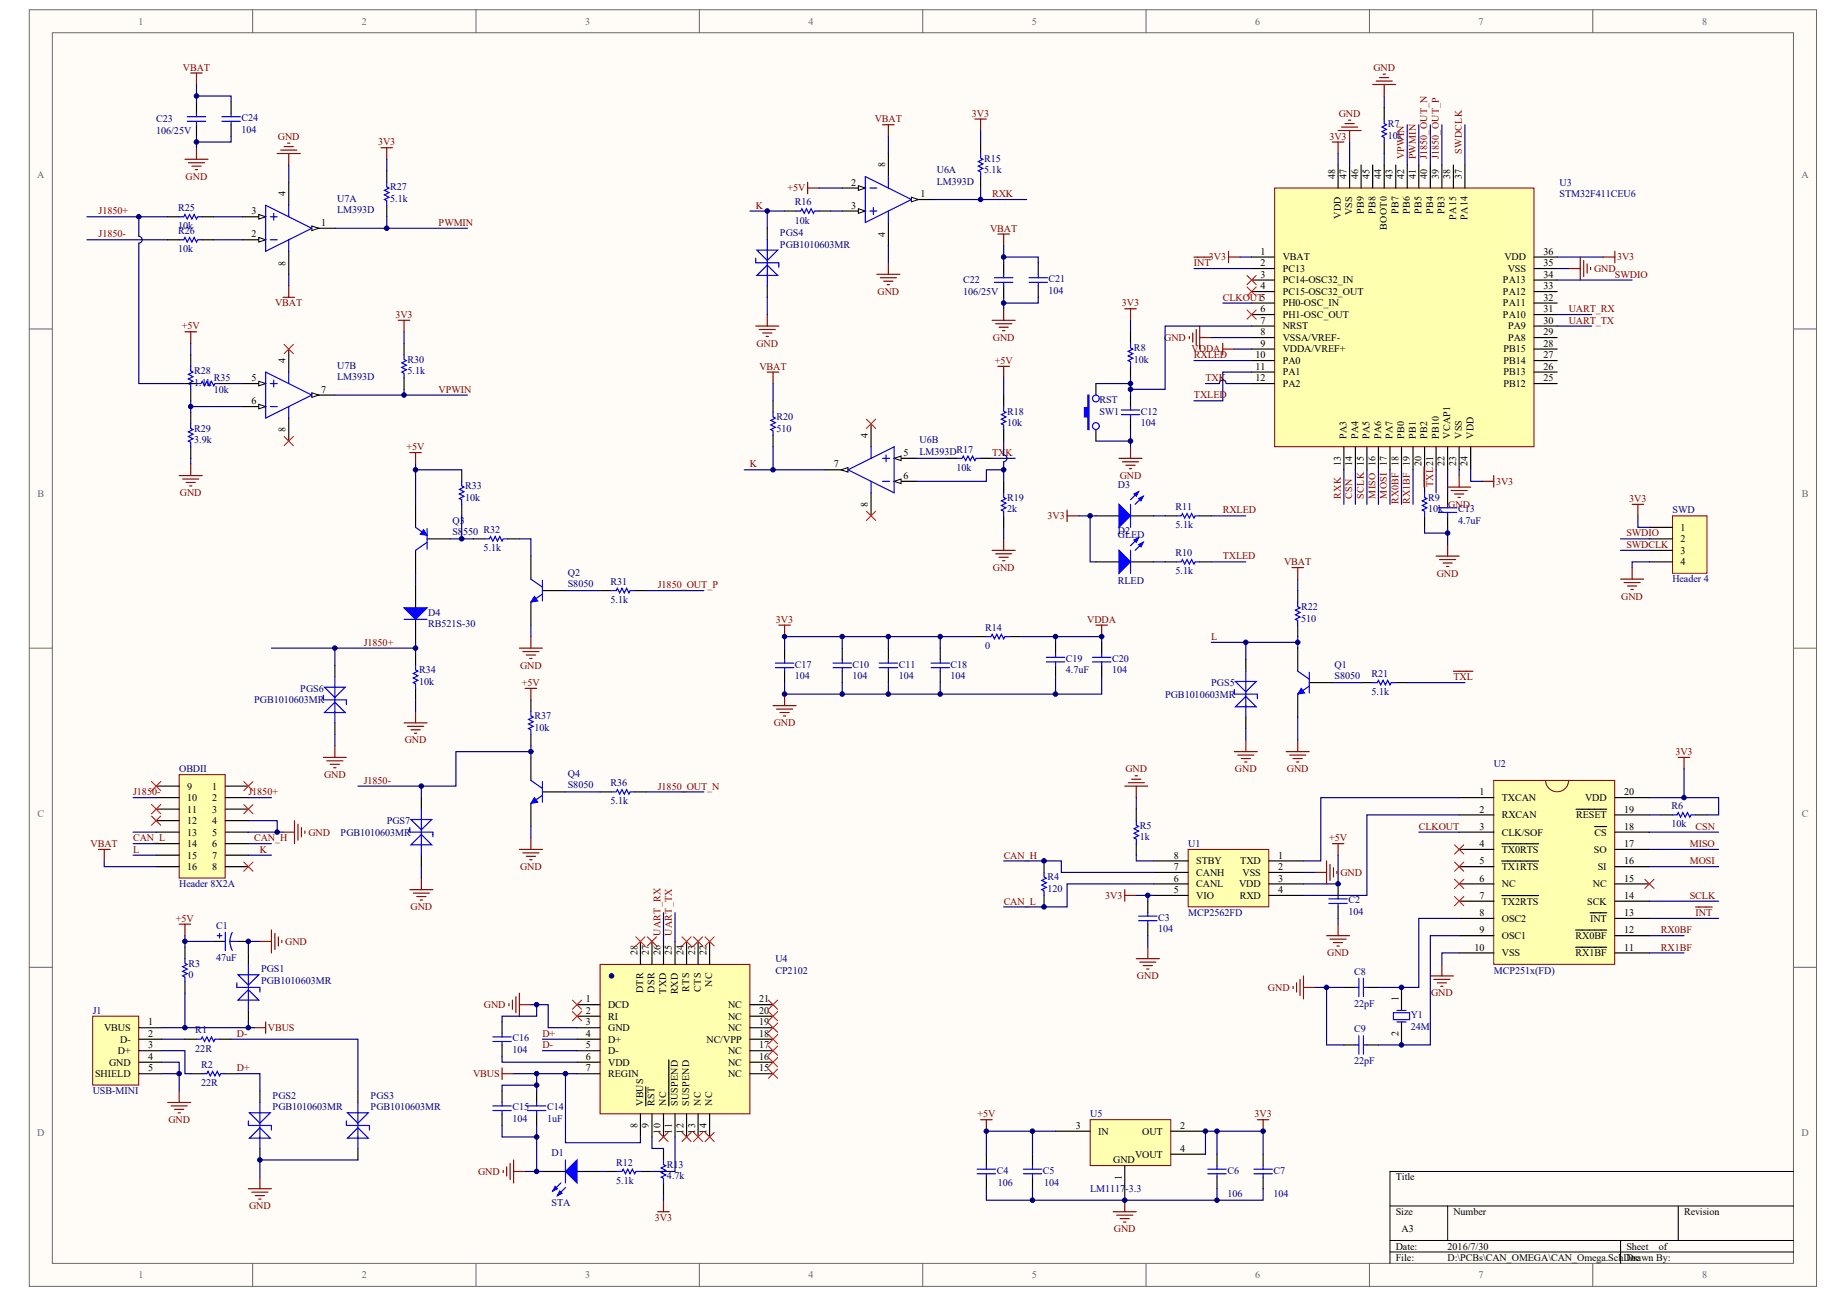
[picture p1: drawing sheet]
<svg xmlns="http://www.w3.org/2000/svg" width="287mm" height="202mm" viewBox="0 0 287 202" stroke-linecap="round" stroke-linejoin="round" font-family="sans-serif">
<defs><g id="words">
<g font-size="1.6" fill="#696969">
<text x="21.5" y="3.8">1</text>
<text x="56.2" y="3.8">2</text>
<text x="90.8" y="3.8">3</text>
<text x="125.5" y="3.8">4</text>
<text x="160.2" y="3.8">5</text>
<text x="194.8" y="3.8">6</text>
<text x="229.5" y="3.8">7</text>
<text x="264.2" y="3.8">8</text>
<text x="5.8" y="27.7">A</text>
<text x="279.6" y="27.7">A</text>
<text x="5.8" y="77.2">B</text>
<text x="279.6" y="77.2">B</text>
<text x="5.8" y="126.7">C</text>
<text x="279.6" y="126.7">C</text>
<text x="5.8" y="176.2">D</text>
<text x="279.6" y="176.2">D</text>
<text x="21.5" y="198.3">1</text>
<text x="56.2" y="198.3">2</text>
<text x="90.8" y="198.3">3</text>
<text x="125.5" y="198.3">4</text>
<text x="160.2" y="198.3">5</text>
<text x="194.8" y="198.3">6</text>
<text x="229.5" y="198.3">7</text>
<text x="264.2" y="198.3">8</text>
</g>
<g font-size="1.6" fill="#800000">
<text x="28.4" y="11">VBAT</text>
<text x="213.1" y="11">GND</text>
<text x="43.1" y="21.7">GND</text>
<text x="58.7" y="22.6">3V3</text>
<text x="135.8" y="19">VBAT</text>
<text x="150.8" y="18.1">3V3</text>
<text x="206.3" y="21.7">3V3</text>
<text x="207.8" y="18.1">GND</text>
<text x="226.9" y="23.8" transform="rotate(-90 226.9 23.8)">SWDCLK</text>
<text x="28.8" y="27.9">GND</text>
<text x="122.2" y="29.7">+5V</text>
<text x="217.9" y="24.7" transform="rotate(-90 217.9 24.7)">VPWIN</text>
<text x="219.7" y="24.7" transform="rotate(-90 219.7 24.7)">PWMIN</text>
<text x="221.5" y="24.7" transform="rotate(-90 221.5 24.7)">J1850_OUT_N</text>
<text x="223.3" y="24.7" transform="rotate(-90 223.3 24.7)">J1850_OUT_P</text>
<text x="15.3" y="33.3">J1850+</text>
<text x="68.1" y="35">PWMIN</text>
<text x="117.3" y="32.4">K</text>
<text x="153.7" y="35.9">VBAT</text>
<text x="154" y="30.6">RXK</text>
<text x="15.3" y="36.8">J1850-</text>
<text x="185.3" y="41.3">INT</text>
<text x="187.6" y="40.4">3V3</text>
<text x="251" y="40.4">3V3</text>
<text x="42.7" y="47.5">VBAT</text>
<text x="136.2" y="45.7">GND</text>
<text x="174.1" y="47.5">3V3</text>
<text x="189.8" y="46.6">CLKOUT5</text>
<text x="247.4" y="42.2">GND</text>
<text x="250.6" y="43.1">SWDIO</text>
<text x="28.2" y="51.1">+5V</text>
<text x="61.4" y="49.3">3V3</text>
<text x="117.4" y="53.8">GND</text>
<text x="154.1" y="52.9">GND</text>
<text x="180.7" y="52.9">GND</text>
<text x="243.5" y="48.4">UART_RX</text>
<text x="243.5" y="50.2">UART_TX</text>
<text x="117.9" y="57.4">VBAT</text>
<text x="154.4" y="56.5">+5V</text>
<text x="184.9" y="54.7">VDDA</text>
<text x="185.3" y="55.6">RXLED</text>
<text x="187.1" y="59.1">TXK</text>
<text x="68.1" y="60.9">VPWIN</text>
<text x="185.3" y="61.8">TXLED</text>
<text x="63.1" y="69.8">+5V</text>
<text x="154" y="70.7">TXK</text>
<text x="27.9" y="77">GND</text>
<text x="116.4" y="72.5">K</text>
<text x="173.8" y="74.3">GND</text>
<text x="208.1" y="77.3" transform="rotate(-90 208.1 77.3)">RXK</text>
<text x="209.9" y="77.3" transform="rotate(-90 209.9 77.3)">CSN</text>
<text x="211.7" y="77.3" transform="rotate(-90 211.7 77.3)">SCLK 15</text>
<text x="213.5" y="77.3" transform="rotate(-90 213.5 77.3)">MISO 16</text>
<text x="215.2" y="77.3" transform="rotate(-90 215.2 77.3)">MOSI 17</text>
<text x="222.4" y="75.6" transform="rotate(-90 222.4 75.6)">TXL21</text>
<text x="232.2" y="75.2">3V3</text>
<text x="252.9" y="77.9">3V3</text>
<text x="162.6" y="80.6">3V3</text>
<text x="189.8" y="79.7">RXLED</text>
<text x="217" y="78.2" transform="rotate(-90 217 78.2)">RX0BF 18</text>
<text x="218.8" y="78.2" transform="rotate(-90 218.8 78.2)">RX1BF 19</text>
<text x="224.8" y="78.7">GND</text>
<text x="252.4" y="83.2">SWDIO</text>
<text x="154.1" y="88.6">GND</text>
<text x="189.8" y="86.8">TXLED</text>
<text x="199.3" y="87.7">VBAT</text>
<text x="223" y="89.5">GND</text>
<text x="252.4" y="85">SWDCLK</text>
<text x="102.1" y="91.3">J1850_OUT_P</text>
<text x="251.6" y="93">GND</text>
<text x="56.4" y="100.2">J1850+</text>
<text x="120.4" y="96.6">3V3</text>
<text x="168.7" y="96.6">VDDA</text>
<text x="188" y="99.3">L</text>
<text x="80.7" y="103.7">GND</text>
<text x="81" y="106.4">+5V</text>
<text x="225.6" y="105.5">TXL</text>
<text x="120.1" y="112.7">GND</text>
<text x="62.8" y="115.3">GND</text>
<text x="174.7" y="119.8">GND</text>
<text x="191.7" y="119.8">GND</text>
<text x="199.7" y="119.8">GND</text>
<text x="260" y="117.1">3V3</text>
<text x="20.7" y="123.4">J1850-</text>
<text x="38.5" y="123.4">J1850+</text>
<text x="50.3" y="120.7">GND</text>
<text x="56.4" y="121.6">J1850-</text>
<text x="102.1" y="122.5">J1850_OUT_N</text>
<text x="14.1" y="131.4">VBAT</text>
<text x="20.7" y="130.5">CAN_L</text>
<text x="39.4" y="130.5">CAN_H</text>
<text x="47.9" y="129.6">GND</text>
<text x="206.3" y="130.5">+5V</text>
<text x="220.2" y="128.7">CLKOUT</text>
<text x="262.3" y="131.4">MISO</text>
<text x="263.1" y="128.7">CSN</text>
<text x="20.7" y="132.3">L</text>
<text x="40.3" y="132.3">K</text>
<text x="80.7" y="135">GND</text>
<text x="155.8" y="133.2">CAN_H</text>
<text x="208" y="135.9">GND</text>
<text x="262.3" y="134.1">MOSI</text>
<text x="27.3" y="143">+5V</text>
<text x="63.7" y="141.2">GND</text>
<text x="155.8" y="140.3">CAN_L</text>
<text x="171.5" y="139.4">3V3</text>
<text x="262.3" y="139.4">SCLK</text>
<text x="263.1" y="142.1">INT</text>
<text x="44.3" y="146.6">GND</text>
<text x="102.5" y="145.2" transform="rotate(-90 102.5 145.2)">UART_RX</text>
<text x="104.3" y="145.2" transform="rotate(-90 104.3 145.2)">UART_TX</text>
<text x="206" y="148.3">GND</text>
<text x="257.8" y="144.8">RX0BF</text>
<text x="257.8" y="147.5">RX1BF</text>
<text x="176.5" y="151.9">GND</text>
<text x="196.8" y="153.7">GND</text>
<text x="222.1" y="154.6">GND</text>
<text x="36.8" y="160.8">D-</text>
<text x="41.6" y="160">VBUS</text>
<text x="75.1" y="156.4">GND</text>
<text x="84.2" y="160.8">D+</text>
<text x="36.8" y="166.2">D+</text>
<text x="73.4" y="167.1">VBUS</text>
<text x="84.2" y="162.6">D-</text>
<text x="151.7" y="173.3">+5V</text>
<text x="194.7" y="173.3">3V3</text>
<text x="26.1" y="174.2">GND</text>
<text x="74.2" y="182.3">GND</text>
<text x="38.7" y="187.6">GND</text>
<text x="101.6" y="189.4">3V3</text>
<text x="172.9" y="191.2">GND</text>
</g>
<g font-size="1.6" fill="#000080">
<text x="24.2" y="20.8">106/25V</text>
<text x="24.2" y="19">C23</text>
<text x="37.5" y="20.6">104</text>
<text x="37.5" y="18.8">C24</text>
<text x="215.4" y="21.5">10k</text>
<text x="215.4" y="19.7">R7</text>
<text x="60.6" y="29.5">R27</text>
<text x="145.4" y="26.8">U6A</text>
<text x="145.4" y="28.6">LM393D</text>
<text x="152.7" y="26.8">5.1k</text>
<text x="152.7" y="25.1">R15</text>
<text x="242" y="28.8">U3</text>
<text x="27.6" y="35.6">10k</text>
<text x="27.6" y="32.7">R25</text>
<text x="52.3" y="31.3">U7A</text>
<text x="52.3" y="33.1">LM393D</text>
<text x="60.6" y="31.3">5.1k</text>
<text x="123.4" y="34.7">10k</text>
<text x="123.4" y="31.8">R16</text>
<text x="242" y="30.6">STM32F411CEU6</text>
<text x="27.6" y="39.2">10k</text>
<text x="27.6" y="36.3">R26</text>
<text x="121.1" y="36.7">PGS4</text>
<text x="121.1" y="38.4">PGB1010603MR</text>
<text x="149.5" y="45.8">106/25V</text>
<text x="149.5" y="44">C22</text>
<text x="162.7" y="45.6">104</text>
<text x="162.7" y="43.8">C21</text>
<text x="30.1" y="59.9">1.1k</text>
<text x="30.1" y="58.1">R28</text>
<text x="33.2" y="59.1">R35</text>
<text x="52.3" y="57.2">U7B</text>
<text x="52.3" y="59">LM393D</text>
<text x="63.2" y="58.1">5.1k</text>
<text x="63.2" y="56.3">R30</text>
<text x="176" y="56.3">10k</text>
<text x="176" y="54.5">R8</text>
<text x="33.2" y="60.9">10k</text>
<text x="120.5" y="65.2">R20</text>
<text x="156.3" y="64.3">R18</text>
<text x="170.6" y="62.5">RST</text>
<text x="170.6" y="64.3">SW1</text>
<text x="177.1" y="64.3">C12</text>
<text x="30.1" y="68.8">3.9k</text>
<text x="30.1" y="67">R29</text>
<text x="120.5" y="67">510</text>
<text x="142.7" y="68.8">U6B</text>
<text x="142.7" y="70.6">LM393DR17</text>
<text x="156.3" y="66.1">10k</text>
<text x="177.1" y="66.1">104</text>
<text x="72.2" y="77.7">10k</text>
<text x="72.2" y="75.9">R33</text>
<text x="148.4" y="73.1">10k</text>
<text x="156.3" y="77.7">R19</text>
<text x="173.5" y="75.7">D3</text>
<text x="221.6" y="77.7">R9</text>
<text x="70.2" y="81.3">Q3</text>
<text x="70.2" y="83">S8550 R32</text>
<text x="156.3" y="79.5">2k</text>
<text x="173.5" y="82.9">D2</text>
<text x="173.5" y="83.4">GLED</text>
<text x="182.4" y="82">5.1k</text>
<text x="182.4" y="79.1">R11</text>
<text x="221.6" y="79.5">10k</text>
<text x="226.3" y="81.3">4.7uF</text>
<text x="226.3" y="79.5">C13</text>
<text x="259.6" y="79.7">SWD</text>
<text x="75.1" y="85.5">5.1k</text>
<text x="88.1" y="89.3">Q2</text>
<text x="182.4" y="89.1">5.1k</text>
<text x="182.4" y="86.3">R10</text>
<text x="66.5" y="95.5">D4</text>
<text x="88.1" y="91.1">S8050</text>
<text x="94.7" y="93.6">5.1k</text>
<text x="94.7" y="90.7">R31</text>
<text x="173.5" y="90.5">RLED</text>
<text x="201.9" y="94.6">R22</text>
<text x="259.6" y="90.4">Header 4</text>
<text x="66.5" y="97.3">RB521S-30</text>
<text x="152.9" y="100.7">0</text>
<text x="152.9" y="97.9">R14</text>
<text x="201.9" y="96.4">510</text>
<text x="46.6" y="107.3">PGS6</text>
<text x="65" y="106.2">10k</text>
<text x="65" y="104.5">R34</text>
<text x="123.4" y="105.4">104</text>
<text x="123.4" y="103.6">C17</text>
<text x="132.3" y="105.4">104</text>
<text x="132.3" y="103.6">C10</text>
<text x="139.5" y="105.4">104</text>
<text x="139.5" y="103.6">C11</text>
<text x="147.5" y="105.4">104</text>
<text x="147.5" y="103.6">C18</text>
<text x="165.4" y="104.5">4.7uF</text>
<text x="165.4" y="102.7">C19</text>
<text x="172.6" y="104.5">104</text>
<text x="172.6" y="102.7">C20</text>
<text x="188" y="106.4">PGS5</text>
<text x="207.1" y="103.6">Q1</text>
<text x="207.1" y="105.4">S8050</text>
<text x="212.9" y="107.9">5.1k</text>
<text x="212.9" y="105">R21</text>
<text x="39.4" y="109.1">PGB1010603MR</text>
<text x="82.9" y="113.4">10k</text>
<text x="82.9" y="111.6">R37</text>
<text x="180.8" y="108.2">PGB1010603MR</text>
<text x="27.8" y="119.8">OBDII</text>
<text x="231.8" y="118.9">U2</text>
<text x="88.1" y="120.5">Q4</text>
<text x="88.1" y="122.3">S8050</text>
<text x="94.7" y="124.8">5.1k</text>
<text x="94.7" y="121.9">R36</text>
<text x="259.4" y="125.5">R6</text>
<text x="52.9" y="129.6">PGB1010603MR</text>
<text x="60" y="127.8">PGS7</text>
<text x="176.9" y="130.3">1k</text>
<text x="176.9" y="128.6">R5</text>
<text x="184.4" y="131.4">U1</text>
<text x="259.4" y="128.4">10k</text>
<text x="27.8" y="137.7">Header 8X2A</text>
<text x="162.6" y="136.6">R4</text>
<text x="162.6" y="138.4">120</text>
<text x="179.8" y="142.8">C3</text>
<text x="184.4" y="142.1">MCP2562FD</text>
<text x="209.3" y="141.9">104</text>
<text x="209.3" y="140.2">C2</text>
<text x="29.2" y="150">R3</text>
<text x="33.5" y="149.1">47uF</text>
<text x="33.5" y="144.1">C1</text>
<text x="120.3" y="149.3">U4</text>
<text x="179.8" y="144.6">104</text>
<text x="29.2" y="151.7">0</text>
<text x="40.5" y="150.9">PGS1</text>
<text x="40.5" y="152.6">PGB1010603MR</text>
<text x="120.3" y="151">CP2102</text>
<text x="210.2" y="151.2">C8</text>
<text x="231.8" y="151">MCP251x(FD)</text>
<text x="14.4" y="157.3">J1</text>
<text x="30.3" y="160.3">R1</text>
<text x="79.5" y="161.6">C16</text>
<text x="210.2" y="160.1">C9</text>
<text x="210.2" y="156.2">22pF</text>
<text x="218.9" y="158">Y1</text>
<text x="218.9" y="159.8">24M</text>
<text x="30.3" y="163.2">22R</text>
<text x="31.2" y="165.7">R2</text>
<text x="79.5" y="163.3">104</text>
<text x="210.2" y="165.1">22pF</text>
<text x="14.4" y="169.8">USB-MINI</text>
<text x="31.2" y="168.5">22R</text>
<text x="42.3" y="170.5">PGS2</text>
<text x="42.3" y="172.3">PGB1010603MR</text>
<text x="57.5" y="170.5">PGS3</text>
<text x="57.5" y="172.3">PGB1010603MR</text>
<text x="79.5" y="172.3">C15</text>
<text x="84.9" y="172.3">C14</text>
<text x="169.2" y="173.3">U5</text>
<text x="79.5" y="174.1">104</text>
<text x="84.9" y="174.1">1uF</text>
<text x="85.6" y="179.4">D1</text>
<text x="95.6" y="183.7">5.1k</text>
<text x="95.6" y="180.8">R12</text>
<text x="103.5" y="183">4.7k</text>
<text x="103.5" y="181.2">R13</text>
<text x="154.7" y="182.1">C4</text>
<text x="154.9" y="184">106</text>
<text x="161.9" y="182.1">C5</text>
<text x="162" y="184">104</text>
<text x="169.2" y="184.9">LM1117-3.3</text>
<text x="190.5" y="185.7">106</text>
<text x="190.5" y="182.1">C6</text>
<text x="197.6" y="185.7">104</text>
<text x="197.6" y="182.1">C7</text>
<text x="85.6" y="187.1">STA</text>
</g>
<g font-size="1.6">
<text x="132.1" y="28.8">2</text>
<text x="137.4" y="26" transform="rotate(-90 137.4 26)">8</text>
<text x="207.2" y="27.7" transform="rotate(-90 207.2 27.7)">48</text>
<text x="209" y="27.7" transform="rotate(-90 209 27.7)">47</text>
<text x="210.8" y="27.7" transform="rotate(-90 210.8 27.7)">46</text>
<text x="212.6" y="27.7" transform="rotate(-90 212.6 27.7)">45</text>
<text x="214.4" y="27.7" transform="rotate(-90 214.4 27.7)">44</text>
<text x="216.1" y="27.7" transform="rotate(-90 216.1 27.7)">43</text>
<text x="217.9" y="27.7" transform="rotate(-90 217.9 27.7)">42</text>
<text x="219.7" y="27.7" transform="rotate(-90 219.7 27.7)">41</text>
<text x="221.5" y="27.7" transform="rotate(-90 221.5 27.7)">40</text>
<text x="223.3" y="27.7" transform="rotate(-90 223.3 27.7)">39</text>
<text x="225.1" y="27.7" transform="rotate(-90 225.1 27.7)">38</text>
<text x="226.9" y="27.7" transform="rotate(-90 226.9 27.7)">37</text>
<text x="39" y="33.3">3</text>
<text x="44.3" y="30.4" transform="rotate(-90 44.3 30.4)">4</text>
<text x="49.8" y="35">1</text>
<text x="132.1" y="32.4">3</text>
<text x="142.9" y="30.6">1</text>
<text x="208.1" y="33.9" transform="rotate(-90 208.1 33.9)">VDD</text>
<text x="209.9" y="33.4" transform="rotate(-90 209.9 33.4)">VSS</text>
<text x="211.7" y="33.2" transform="rotate(-90 211.7 33.2)">PB9</text>
<text x="213.5" y="33.2" transform="rotate(-90 213.5 33.2)">PB8</text>
<text x="215.2" y="35.6" transform="rotate(-90 215.2 35.6)">BOOT0</text>
<text x="217" y="33.2" transform="rotate(-90 217 33.2)">PB7</text>
<text x="218.8" y="33.2" transform="rotate(-90 218.8 33.2)">PB6</text>
<text x="220.6" y="33.2" transform="rotate(-90 220.6 33.2)">PB5</text>
<text x="222.4" y="33.2" transform="rotate(-90 222.4 33.2)">PB4</text>
<text x="224.2" y="33.2" transform="rotate(-90 224.2 33.2)">PB3</text>
<text x="226" y="34.1" transform="rotate(-90 226 34.1)">PA15</text>
<text x="227.8" y="34.1" transform="rotate(-90 227.8 34.1)">PA14</text>
<text x="39" y="36.8">2</text>
<text x="44.3" y="41.2" transform="rotate(-90 44.3 41.2)">8</text>
<text x="137.4" y="36.8" transform="rotate(-90 137.4 36.8)">4</text>
<text x="195.6" y="39.5">1</text>
<text x="195.6" y="41.3">2</text>
<text x="199.1" y="40.4">VBAT</text>
<text x="233.5" y="40.4">VDD</text>
<text x="239.5" y="41.3">35</text>
<text x="239.5" y="39.5">36</text>
<text x="195.6" y="43.1">3</text>
<text x="195.6" y="44.9">4</text>
<text x="199.1" y="42.2">PC13</text>
<text x="199.1" y="44">PC14-OSC32_IN</text>
<text x="199.1" y="45.8">PC15-OSC32_OUT</text>
<text x="199.1" y="47.5">PH0-OSC_IN</text>
<text x="233.3" y="47.5">PA11</text>
<text x="233.3" y="45.8">PA12</text>
<text x="233.3" y="44">PA13</text>
<text x="234" y="42.2">VSS</text>
<text x="239.5" y="46.6">32</text>
<text x="239.5" y="44.9">33</text>
<text x="239.5" y="43.1">34</text>
<text x="195.6" y="48.4">6</text>
<text x="195.6" y="50.2">7</text>
<text x="195.6" y="52">8</text>
<text x="195.6" y="53.8">9</text>
<text x="199.1" y="49.3">PH1-OSC_OUT</text>
<text x="199.1" y="51.1">NRST</text>
<text x="199.1" y="52.9">VSSA/VREF-</text>
<text x="233.3" y="49.3">PA10</text>
<text x="234" y="52.9">PA8</text>
<text x="234" y="51.1">PA9</text>
<text x="239.5" y="53.8">28</text>
<text x="239.5" y="52">29</text>
<text x="239.5" y="50.2">30</text>
<text x="239.5" y="48.4">31</text>
<text x="39" y="59.1">5</text>
<text x="44.3" y="56.3" transform="rotate(-90 44.3 56.3)">4</text>
<text x="194.8" y="55.6">10</text>
<text x="194.8" y="57.4">11</text>
<text x="194.8" y="59.1">12</text>
<text x="199.1" y="54.7">VDDA/VREF+</text>
<text x="199.1" y="56.5">PA0</text>
<text x="199.1" y="58.2">PA1</text>
<text x="233.4" y="58.2">PB13</text>
<text x="233.4" y="56.5">PB14</text>
<text x="233.4" y="54.7">PB15</text>
<text x="239.5" y="59.1">25</text>
<text x="239.5" y="57.4">26</text>
<text x="239.5" y="55.6">27</text>
<text x="39" y="62.7">6</text>
<text x="49.8" y="60.9">7</text>
<text x="199.1" y="60">PA2</text>
<text x="233.4" y="60">PB12</text>
<text x="44.3" y="67.1" transform="rotate(-90 44.3 67.1)">8</text>
<text x="134.7" y="67.9" transform="rotate(-90 134.7 67.9)">4</text>
<text x="140.2" y="70.7">5</text>
<text x="209" y="68.1" transform="rotate(-90 209 68.1)">PA3</text>
<text x="210.8" y="68.1" transform="rotate(-90 210.8 68.1)">PA4</text>
<text x="212.6" y="68.1" transform="rotate(-90 212.6 68.1)">PA5</text>
<text x="214.4" y="68.1" transform="rotate(-90 214.4 68.1)">PA6</text>
<text x="216.1" y="68.1" transform="rotate(-90 216.1 68.1)">PA7</text>
<text x="217.9" y="68.1" transform="rotate(-90 217.9 68.1)">PB0</text>
<text x="219.7" y="68.1" transform="rotate(-90 219.7 68.1)">PB1</text>
<text x="221.5" y="68.1" transform="rotate(-90 221.5 68.1)">PB2</text>
<text x="223.3" y="68.1" transform="rotate(-90 223.3 68.1)">PB10</text>
<text x="225.1" y="68.1" transform="rotate(-90 225.1 68.1)">VCAP1</text>
<text x="226.9" y="68.1" transform="rotate(-90 226.9 68.1)">VSS</text>
<text x="228.7" y="68.1" transform="rotate(-90 228.7 68.1)">VDD</text>
<text x="129.4" y="72.5">7</text>
<text x="140.2" y="74.3">6</text>
<text x="208.1" y="72.4" transform="rotate(-90 208.1 72.4)">13</text>
<text x="209.9" y="72.4" transform="rotate(-90 209.9 72.4)">14</text>
<text x="220.6" y="72.4" transform="rotate(-90 220.6 72.4)">20</text>
<text x="224.2" y="72.4" transform="rotate(-90 224.2 72.4)">22</text>
<text x="226" y="72.4" transform="rotate(-90 226 72.4)">23</text>
<text x="227.8" y="72.4" transform="rotate(-90 227.8 72.4)">24</text>
<text x="134.7" y="78.7" transform="rotate(-90 134.7 78.7)">8</text>
<text x="260.8" y="82.3">1</text>
<text x="260.8" y="84.1">2</text>
<text x="260.8" y="85.9">3</text>
<text x="260.8" y="87.7">4</text>
<text x="29.1" y="122.5">9</text>
<text x="29.1" y="124.3">10</text>
<text x="32.9" y="122.5">1</text>
<text x="32.9" y="124.3">2</text>
<text x="229.6" y="123.4">1</text>
<text x="233.1" y="124.3">TXCAN</text>
<text x="246" y="124.3">VDD</text>
<text x="252.1" y="123.4">20</text>
<text x="29.1" y="126.1">11</text>
<text x="29.1" y="127.8">12</text>
<text x="29.1" y="129.6">13</text>
<text x="29.1" y="131.4">14</text>
<text x="32.9" y="126.1">3</text>
<text x="32.9" y="127.8">4</text>
<text x="32.9" y="129.6">5</text>
<text x="32.9" y="131.4">6</text>
<text x="229.6" y="126.1">2</text>
<text x="229.6" y="128.7">3</text>
<text x="229.6" y="131.4">4</text>
<text x="233.1" y="126.9">RXCAN</text>
<text x="233.1" y="129.6">CLK/SOF</text>
<text x="244.6" y="126.9">RESET</text>
<text x="247.5" y="129.6">CS</text>
<text x="252.1" y="131.4">17</text>
<text x="252.1" y="128.7">18</text>
<text x="252.1" y="126.1">19</text>
<text x="29.1" y="133.2">15</text>
<text x="29.1" y="135">16</text>
<text x="32.9" y="133.2">7</text>
<text x="32.9" y="135">8</text>
<text x="182.2" y="136.8">6</text>
<text x="182.2" y="135">7</text>
<text x="182.2" y="133.2">8</text>
<text x="185.7" y="137.7">CANL</text>
<text x="185.7" y="135.9">CANH</text>
<text x="185.7" y="134.1">STBY</text>
<text x="192.3" y="137.7">VDD</text>
<text x="192.5" y="134.1">TXD</text>
<text x="192.8" y="135.9">VSS</text>
<text x="198.4" y="133.2">1</text>
<text x="198.4" y="135">2</text>
<text x="198.4" y="136.8">3</text>
<text x="229.6" y="134.1">5</text>
<text x="229.6" y="136.8">6</text>
<text x="233.1" y="132.3">TX0RTS</text>
<text x="233.1" y="135">TX1RTS</text>
<text x="233.1" y="137.7">NC</text>
<text x="247.2" y="137.7">NC</text>
<text x="247.4" y="132.3">SO</text>
<text x="248" y="135">SI</text>
<text x="252.1" y="136.8">15</text>
<text x="252.1" y="134.1">16</text>
<text x="182.2" y="138.5">5</text>
<text x="185.7" y="139.4">VIO</text>
<text x="192.4" y="139.4">RXD</text>
<text x="198.4" y="138.5">4</text>
<text x="229.6" y="139.4">7</text>
<text x="229.6" y="142.1">8</text>
<text x="233.1" y="140.3">TX2RTS</text>
<text x="233.1" y="143">OSC2</text>
<text x="246.3" y="140.3">SCK</text>
<text x="246.8" y="143">INT</text>
<text x="252.1" y="142.1">13</text>
<text x="252.1" y="139.4">14</text>
<text x="98.9" y="148.2" transform="rotate(-90 98.9 148.2)">28</text>
<text x="100.7" y="148.2" transform="rotate(-90 100.7 148.2)">27</text>
<text x="102.5" y="148.2" transform="rotate(-90 102.5 148.2)">26</text>
<text x="104.3" y="148.2" transform="rotate(-90 104.3 148.2)">25</text>
<text x="106.1" y="148.2" transform="rotate(-90 106.1 148.2)">24</text>
<text x="107.9" y="148.2" transform="rotate(-90 107.9 148.2)">23</text>
<text x="109.7" y="148.2" transform="rotate(-90 109.7 148.2)">22</text>
<text x="228.8" y="147.5">10</text>
<text x="229.6" y="144.8">9</text>
<text x="233.1" y="145.7">OSC1</text>
<text x="233.1" y="148.4">VSS</text>
<text x="244.5" y="148.4">RX1BF</text>
<text x="244.5" y="145.7">RX0BF</text>
<text x="252.1" y="147.5">11</text>
<text x="252.1" y="144.8">12</text>
<text x="90.9" y="155.5">1</text>
<text x="99.8" y="154.1" transform="rotate(-90 99.8 154.1)">DTR</text>
<text x="101.6" y="154" transform="rotate(-90 101.6 154)">DSR</text>
<text x="103.4" y="154.2" transform="rotate(-90 103.4 154.2)">TXD</text>
<text x="105.2" y="154.3" transform="rotate(-90 105.2 154.3)">RXD</text>
<text x="107" y="153.8" transform="rotate(-90 107 153.8)">RTS</text>
<text x="108.8" y="153.8" transform="rotate(-90 108.8 153.8)">CTS</text>
<text x="110.6" y="153.1" transform="rotate(-90 110.6 153.1)">NC</text>
<text x="117.8" y="155.5">21</text>
<text x="217" y="155.3" transform="rotate(-90 217 155.3)">1</text>
<text x="16.2" y="160">VBUS</text>
<text x="18.6" y="161.7">D-</text>
<text x="23" y="159.1">1</text>
<text x="23" y="160.8">2</text>
<text x="90.9" y="157.3">2</text>
<text x="90.9" y="159.1">3</text>
<text x="90.9" y="160.8">4</text>
<text x="94.4" y="156.4">DCD</text>
<text x="94.4" y="158.2">RI</text>
<text x="94.4" y="160">GND</text>
<text x="94.4" y="161.7">D+</text>
<text x="109.7" y="161.7">NC/VPP</text>
<text x="113" y="160">NC</text>
<text x="113" y="158.2">NC</text>
<text x="113" y="156.4">NC</text>
<text x="117.8" y="160.8">18</text>
<text x="117.8" y="159.1">19</text>
<text x="117.8" y="157.3">20</text>
<text x="217" y="160.8" transform="rotate(-90 217 160.8)">2</text>
<text x="14.8" y="167.1">SHIELD</text>
<text x="16.9" y="165.3">GND</text>
<text x="18.3" y="163.5">D+</text>
<text x="23" y="162.6">3</text>
<text x="23" y="164.4">4</text>
<text x="23" y="166.2">5</text>
<text x="90.9" y="162.6">5</text>
<text x="90.9" y="164.4">6</text>
<text x="90.9" y="166.2">7</text>
<text x="94.4" y="163.5">D-</text>
<text x="94.4" y="165.3">VDD</text>
<text x="94.4" y="167.1">REGIN</text>
<text x="113" y="167.1">NC</text>
<text x="113" y="165.3">NC</text>
<text x="113" y="163.5">NC</text>
<text x="117.8" y="166.2">15</text>
<text x="117.8" y="164.4">16</text>
<text x="117.8" y="162.6">17</text>
<text x="99.8" y="171.6" transform="rotate(-90 99.8 171.6)">VBUS</text>
<text x="101.6" y="171.6" transform="rotate(-90 101.6 171.6)">RST</text>
<text x="103.4" y="171.6" transform="rotate(-90 103.4 171.6)">NC</text>
<text x="105.2" y="171.6" transform="rotate(-90 105.2 171.6)">SUSPEND</text>
<text x="107" y="171.6" transform="rotate(-90 107 171.6)">SUSPEND</text>
<text x="108.8" y="171.6" transform="rotate(-90 108.8 171.6)">NC</text>
<text x="110.6" y="171.6" transform="rotate(-90 110.6 171.6)">NC</text>
<text x="98.9" y="175" transform="rotate(-90 98.9 175)">8</text>
<text x="100.7" y="175" transform="rotate(-90 100.7 175)">9</text>
<text x="102.5" y="175.8" transform="rotate(-90 102.5 175.8)">10</text>
<text x="104.3" y="175.8" transform="rotate(-90 104.3 175.8)">11</text>
<text x="106.1" y="175.8" transform="rotate(-90 106.1 175.8)">12</text>
<text x="107.9" y="175.8" transform="rotate(-90 107.9 175.8)">13</text>
<text x="109.7" y="175.8" transform="rotate(-90 109.7 175.8)">14</text>
<text x="167" y="175.1">3</text>
<text x="170.4" y="176">IN</text>
<text x="176.2" y="179.6">VOUT</text>
<text x="177.3" y="176">OUT</text>
<text x="183.2" y="175.1">2</text>
<text x="183.2" y="178.7">4</text>
<text x="172.8" y="180.5">GND</text>
<text x="174.1" y="183.1" transform="rotate(-90 174.1 183.1)">1</text>
<text x="216.6" y="183.1">Title</text>
<text x="216.6" y="188.5">Size</text>
<text x="217.5" y="191.2">A3</text>
<text x="225.6" y="188.5">Number</text>
<text x="261.4" y="188.5">Revision</text>
<text x="216.6" y="193.8">Date:</text>
<text x="216.6" y="195.6">File:</text>
<text x="224.7" y="193.8">2016/7/30</text>
<text x="224.7" y="195.6">D:\PCBs\CAN_OMEGA\CAN_Omega.Sch</text>
<text x="252" y="195.6">Doc</text>
<text x="252.4" y="193.8">Sheet</text>
<text x="252.4" y="195.6">Drawn By:</text>
<text x="257.4" y="193.8">of</text>
</g>
</g></defs>
<g fill="#fffcf8" stroke="#696969" stroke-width=".16">
<path d="M4.5 1.5h277.4v198.1h-277.4z"/>
<path d="M8.1 5.1h270.2v190.9h-270.2z"/>
</g>
<g fill="none" stroke="#696969" stroke-width=".16">
<path d="M39.2 1.5v3.6M73.9 1.5v3.6M108.5 1.5v3.6M143.2 1.5v3.6M177.9 1.5v3.6M212.5 1.5v3.6M247.2 1.5v3.6M4.5 51h3.6M278.4 51h3.5M4.5 100.5h3.6M278.4 100.5h3.5M4.5 150.1h3.6"/>
<path d="M278.4 150.1h3.5M39.2 196v3.6M73.9 196v3.6M108.5 196v3.6M143.2 196v3.6M177.9 196v3.6M212.5 196v3.6M247.2 196v3.6"/>
</g>
<path d="M215.7 187.1h62.7M215.7 192.4h62.7M215.7 194.2h62.7M224.7 187.1v5.3M251.5 192.4v3.6M260.5 187.1v5.3M278.4 181.7h-62.7v14.3" fill="none" stroke="#000" stroke-width=".16"/>
<path d="M27.8 120.2h7.2v16h-7.2z" fill="#ffffb0" stroke="#800000" stroke-width=".16"/>
<g fill="none" stroke="#000" stroke-width=".18">
<path d="M24.2 122h3.6M24.2 123.7h3.6M24.2 125.5h3.6M24.2 127.3h3.6M24.2 129.1h3.6M24.2 130.9h3.6M24.2 132.7h3.6M24.2 134.5h3.6M35 122h3.5M35 123.7h3.5M35 125.5h3.5M35 127.3h3.5"/>
<path d="M35 129.1h3.5M35 130.9h3.5M35 132.7h3.5M35 134.5h3.5"/>
</g>
<path d="M16.2 133.6v.9h8M20.7 123.7h3.5M20.7 130.9h3.5M20.7 132.7h3.5M20.7 129.1h3.5M38.5 127.3h4.5v1.8M38.5 123.7h3.6M38.5 130.9h3.6M38.5 132.7h3.6M38.5 129.1h5.4" fill="none" stroke="#000080" stroke-width=".18"/>
<path d="M15.3 131.8h1.8M16.2 131.8v1.8M43.9 129.1h1.8M45.7 127.3v3.6M46.2 127.8v2.5M46.8 128.4v1.4M47.3 128.9v.4" fill="none" stroke="#800000" stroke-width=".18"/>
<path d="M23.5 121.2l1.4 1.5M23.5 124.8l1.4 1.4M23.5 126.6l1.4 1.4M24.9 121.2l-1.4 1.5M24.9 124.8l-1.4 1.4M24.9 126.6l-1.4 1.4M37.8 121.2l1.5 1.5M37.8 124.8l1.5 1.4M37.8 133.7l1.5 1.5M39.3 121.2l-1.5 1.5M39.3 124.8l-1.5 1.4M39.3 133.7l-1.5 1.5" fill="none" stroke="#f00" stroke-width=".16"/>
<path d="M184.4 131.8h12.5v8.9h-12.5z" fill="#ffffb0" stroke="#800000" stroke-width=".16"/>
<path d="M179 133.6h5.4M179 135.3h5.4M179 137.1h5.4M179 138.9h5.4M196.9 133.6h5.4M196.9 135.3h5.4M196.9 137.1h5.4M196.9 138.9h5.4" fill="none" stroke="#000" stroke-width=".18"/>
<path d="M231.8 121.1h18.8v28.5h-18.8z" fill="#ffffb0" stroke="#800000" stroke-width=".16"/>
<g fill="none" stroke="#000" stroke-width=".18">
<path d="M226.5 123.7h5.3M226.5 126.4h5.3M226.5 129.1h5.3M226.5 131.8h5.3M226.5 134.5h5.3M226.5 137.1h5.3M226.5 139.8h5.3M233.1 130.9h5.7M233.1 133.6h5.7M233.1 138.9h5.7M244.6 125.5h4.8M247.5 128.2h1.9"/>
<path d="M250.6 123.7h5.4M250.6 126.4h5.4M250.6 129.1h5.4M250.6 131.8h5.4M250.6 134.5h5.4M250.6 137.1h5.4M250.6 139.8h5.4M226.5 142.5h5.3M226.5 145.2h5.3M226.5 147.8h5.3M244.5 147h4.9M244.5 144.3h4.9"/>
<path d="M246.8 141.6h2.6M250.6 142.5h5.4M250.6 145.2h5.4M250.6 147.8h5.4"/>
</g>
<path d="M243.4 121.1a1.78 1.78 0 0 1-1.7 1.7 1.78 1.78 0 0 1-1.8-1.7" fill="none" stroke="#800000" stroke-width=".16"/>
<path d="M14.4 157.6h7.1v10.7h-7.1z" fill="#ffffb0" stroke="#800000" stroke-width=".16"/>
<g fill="none" stroke="#000" stroke-width=".18">
<path d="M162 133.6v1.7M162 138.9v1.8M176.4 125.5v1.8M176.4 130.9v1.8M178.1 139.8v1.8M207.7 137.1v1.8M257.8 126.4h1.8M263.1 126.4h1.8M21.5 159.4h3.6M28.7 146.9v1.8M28.7 152.3v1.8M33.2 146h1.8"/>
<path d="M36.8 146h1.7M178.1 143.4v1.8M207.7 140.7v1.8M21.5 161.2h3.6M21.5 163h3.6M21.5 164.8h3.6M21.5 166.6h3.6M28.7 161.2h1.8M29.6 166.6h1.8M34.1 161.2h1.8M35 166.6h1.8"/>
</g>
<g fill="none" stroke="#800000" stroke-width=".18">
<path d="M260.5 117.5h1.8M261.4 117.5v1.8M174.6 138v1.8M174.6 138.9h1.8M174.6 122h3.5M175.1 121.4h2.5M175.6 120.9h1.5M176.2 120.4h.3M176.4 122v1.7M204.1 135.3h1.8M205.9 133.6v3.5M206.4 134.1v2.5"/>
<path d="M206.8 130.9h1.8M207 134.6v1.5M207.5 135.2v.3M207.7 130.9v1.8M27.8 143.4h1.8M28.7 143.4v1.8M39.4 159.4h1.8M40.3 146h1.8M41.2 158.5v1.8M42.1 144.3v3.5M42.7 144.8v2.5M43.2 145.3v1.5"/>
<path d="M43.7 145.9v.3M176.4 148.7h3.5M176.9 149.3h2.5M177.4 149.8h1.5M178 150.3h.3M178.1 146.9v1.8M205.9 145.2h3.6M206.4 145.7h2.5M207 146.2h1.4M207.5 146.8h.3M207.7 143.4v1.8M222 151.4h3.6"/>
<path d="M222.5 151.9h2.5M223.1 152.5h1.4M223.6 153h.4M223.8 149.6v1.8M26 171h3.6M26.6 171.6h2.5M27.1 172.1h1.4M27.6 172.6h.4M27.8 169.2v1.8"/>
</g>
<g fill="none" stroke="#000080" stroke-width=".18">
<path d="M261.4 119.3v4.4h-5.4M176.4 132.7v.9h2.6M176.4 138.9h2.6M176.4 123.7v1.8M178.1 138.9v.9M202.3 135.3h1.8M207.7 132.7v4.4h-5.4M226.5 123.7h-21.5v9.9h-2.7M226.5 126.4h-14.4v12.5h-9.8M256 126.4h1.8M261.4 123.7h5.3v2.7h-1.8M28.7 154.1v5.3h-3.6"/>
<path d="M28.7 145.2v1.7M28.7 159.4h10.7M28.7 146h4.5M178.1 145.2v1.7M207.7 142.5v.9M226.5 147.8h-2.7v1.8M25.1 164.8h2.7v4.4M25.1 163h3.6v3.6h.9M25.1 166.6h2.7M25.1 161.2h3.6"/>
</g>
<g fill="none" stroke="#00f" stroke-width=".18">
<path d="M162 135.3v.8l.4 .1-.7 .4 .7 .3-.7 .4 .7 .4-.7 .3 .3 .2v.7M176.4 127.3v.7l.3 .2-.7 .4 .7 .3-.7 .4 .7 .3-.7 .4 .4 .2v.7M206.2 139.4h2.9M207.7 138.9v.5M259.6 126.4h.7l.2-.3 .3 .7 .4-.7 .3 .7 .4-.7 .4 .7 .1-.4h.7M28.7 148.7v.7l.4 .2-.8 .4 .8 .3-.8 .4 .8 .3-.8 .4 .4 .2v.7M33.7 145.2h.7M34.1 144.8v.7M35 144.6v2.9M35.7 146l.1 .8 .3 .6M35.7 146h1.1M36 144.7l-.2 .6-.1 .7"/>
<path d="M176.7 142.8h2.9M176.7 142.1h2.9M178.1 141.6v.5M178.1 142.8v.6M206.2 140.2h2.9M207.7 140.2v.5M30.5 161.2h.7l.2-.3 .3 .7 .4-.7 .4 .7 .3-.7 .4 .7 .2-.4h.7M31.4 166.6h.7l.2-.4 .3 .7 .4-.7 .4 .7 .3-.7 .4 .7 .2-.3h.7"/>
</g>
<path d="M225.7 131.1l1.5 1.4M225.7 133.7l1.5 1.5M225.7 139.1l1.5 1.4M225.7 136.4l1.5 1.4M227.2 131.1l-1.5 1.4M227.2 133.7l-1.5 1.5M227.2 139.1l-1.5 1.4M227.2 136.4l-1.5 1.4M255.3 136.4l1.4 1.4M256.7 136.4l-1.4 1.4" fill="none" stroke="#f00" stroke-width=".16"/>
<path d="M197.8 29.2h40.3v40.1h-40.3z" fill="#ffffb0" stroke="#800000" stroke-width=".16"/>
<g fill="none" stroke="#000" stroke-width=".18">
<path d="M194.2 39.9h3.6M207.7 25.6v3.6M209.5 25.6v3.6M211.2 25.6v3.6M213 25.6v3.6M214.8 25.6v3.6M216.6 25.6v3.6M218.4 25.6v3.6M220.2 25.6v3.6M222 25.6v3.6M223.8 25.6v3.6M225.6 25.6v3.6"/>
<path d="M227.4 25.6v3.6M238.1 39.9h3.6M194.2 41.7h3.6M194.2 43.4h3.6M194.2 45.2h3.6M194.2 47h3.6M194.2 48.8h3.6M194.2 50.6h3.6M194.2 52.4h3.6M194.2 54.2h3.6M194.2 55.9h3.6M194.2 57.7h3.6"/>
<path d="M194.2 59.5h3.6M238.1 41.7h3.6M238.1 43.4h3.6M238.1 45.2h3.6M238.1 47h3.6M238.1 48.8h3.6M238.1 50.6h3.6M238.1 52.4h3.6M238.1 54.2h3.6M238.1 55.9h3.6M238.1 57.7h3.6M238.1 59.5h3.6"/>
<path d="M208.6 69.3v3.6M210.4 69.3v3.6M212.1 69.3v3.6M213.9 69.3v3.6M215.7 69.3v3.6M217.5 69.3v3.6M219.3 69.3v3.6M221.1 69.3v3.6M222.9 69.3v3.6M224.7 69.3v3.6M226.5 69.3v3.6M228.3 69.3v3.6"/>
<path d="M153.1 179.1v1.7M160.2 179.1v1.7M188.9 179.1v1.7M196 179.1v1.7M153.1 182.6v1.8M160.2 182.6v1.8M188.9 182.6v1.8M196 182.6v1.8"/>
</g>
<g fill="none" stroke="#00f" stroke-width=".18">
<path d="M151.7 181.4h2.8M151.7 182.1h2.8M153.1 180.8v.6M153.1 182.1v.5M158.8 181.4h2.9M158.8 182.1h2.9M160.2 180.8v.6M160.2 182.1v.5M187.4 181.4h2.9M187.4 182.1h2.9M188.9 180.8v.6M188.9 182.1v.5"/>
<path d="M194.6 181.4h2.9M194.6 182.1h2.9M196 180.8v.6M196 182.1v.5"/>
</g>
<path d="M152.2 173.7h1.8M153.1 173.7v1.8M195.1 173.7h1.8M196 173.7v1.8M172.8 188h3.6M173.3 188.5h2.5M173.8 189.1h1.5M174.4 189.6h.3M174.6 186.2v1.8" fill="none" stroke="#800000" stroke-width=".18"/>
<path d="M160.2 175.5v3.6M163.8 175.5h-10.7v3.6M153.1 184.4v1.8h42.9v-1.8M160.2 184.4v1.8M188.9 184.4v1.8" fill="none" stroke="#000080" stroke-width=".18"/>
<path d="M169.2 173.7h12.5v7.1h-12.5z" fill="#ffffb0" stroke="#800000" stroke-width=".16"/>
<g fill="none" stroke="#000" stroke-width=".18">
<path d="M214.8 16.7v1.8M214.8 22v1.8M175.5 51.5v1.8M175.5 56.8v1.8M175.5 61.3v1.8M175.5 64.9v1.7M221.1 74.7v1.8M224.7 76.5v1.7M170.1 87.2h3.6M170.1 80h3.6M175.5 87.2h3.5M175.5 80h3.5"/>
<path d="M180.8 87.2h1.8M180.8 80h1.8M186.2 87.2h1.8M186.2 80h1.8M221.1 80v1.8M224.7 80v1.8M208.6 153.2h1.8M212.1 153.2h1.8M217.5 153.2v3.6M217.5 158.5v3.6M163.8 175.5h5.4M181.7 175.5h5.4"/>
<path d="M181.7 179.1h5.4M208.6 162.1h1.8M212.1 162.1h1.8M174.6 180.8v5.4"/>
</g>
<g fill="none" stroke="#000080" stroke-width=".18">
<path d="M214.8 14.9v1.8M227.4 19.4v6.2M192.5 39.9h1.7M207.7 23.8v1.8M209.5 22v3.6M214.8 23.8v1.8M241.7 39.9h7.1M175.5 49.7v1.8M185.3 55.9h8.9M188 52.4h6.2M191.6 54.2h2.6M194.2 50.6h-13.4v9.8h-5.3"/>
<path d="M194.2 57.7h-4.4v4.5h-4.5M241.7 43.4h11.6M241.7 41.7h1.8M175.5 66.6v2.7M208.6 72.9v5.3M210.4 72.9v5.3M212.1 72.9v5.3M213.9 72.9v5.3M215.7 72.9v5.3M217.5 72.9v5.3M219.3 72.9v5.3M221.1 72.9v1.8"/>
<path d="M224.7 72.9v3.6M226.5 72.9v.9M228.3 72.9v1.8h1.7M167.4 80h2.7M169.2 80v7.2h.9M179 80h1.8M179 87.2h1.8M188 80h5.4M188 87.2h5.4M221.1 81.8v.9h3.6M224.7 81.8v2.7M256 129.1h10.7"/>
<path d="M256 131.8h10.7M256 134.5h10.7M256 139.8h10.7M204.1 153.2h4.5M205.9 153.2v8.9h2.7M226.5 142.5h-6.3v10.7h-6.3M226.5 145.2h-4.5v16.9h-8.1M256 145.2h5.4M256 147.8h5.4M256 142.5h10.7M188.9 179.1v-3.6h7.1v3.6M188.9 175.5h-1.8v3.6"/>
</g>
<g fill="none" stroke="#00f" stroke-width=".18">
<path d="M214.8 18.5v.7l.4 .2-.7 .3 .7 .4-.7 .3 .7 .4-.7 .3 .3 .2v.7M175.5 53.3v.7l.3 .2-.7 .3 .7 .4-.7 .3 .7 .4-.7 .3 .4 .2v.7M174 63.6h2.9M174 64.3h2.9M175.5 63.1v.5M175.5 64.3v.6M175.5 78.2v3.6M176.7 76.3l-1.2 1.2M177.4 77l-1.2 1.2M221.1 76.5v.7l.3 .1-.7 .4 .7 .4-.7 .3 .7 .4-.7 .3 .4 .2v.7M223.2 78.8h2.9M223.2 79.5h2.9"/>
<path d="M224.7 78.2v.6M224.7 79.5v.5M175.5 85.4v3.5M176.7 83.4l-1.2 1.3M177.4 84.1l-1.2 1.3M182.6 80h.7l.2-.3 .4 .7 .3-.7 .4 .7 .3-.7 .4 .7 .2-.4h.7M182.6 87.2h.7l.2-.4 .4 .7 .3-.7 .4 .7 .3-.7 .4 .7 .2-.3h.7M210.4 153.2h.5M210.9 151.8v2.8M211.6 151.8v2.8M211.6 153.2h.5M216.3 157.1h2.5v1.1h-2.5z"/>
<path d="M216.8 158.5h1.4M216.8 156.8h1.4M210.4 162.1h.5M210.9 160.7v2.8M211.6 160.7v2.8M211.6 162.1h.5"/>
</g>
<g fill="none" stroke="#800000" stroke-width=".18">
<path d="M208.2 19.7h2.5M208.7 19.2h1.5M209.3 18.6h.3M213 13.1h3.6M213.6 12.6h2.5M214.1 12h1.4M214.6 11.5h.4M214.8 13.1v1.8M185.3 39.9h2.6M190.7 39v1.8M190.7 39.9h1.8M206.8 22h1.8"/>
<path d="M207.7 22v1.8M207.7 20.2h3.5M209.5 20.2v1.8M245.3 39.9v3.5M248.8 39.9h1.8M250.6 39v1.8M174.6 47.9h1.8M175.5 47.9v1.8M184.6 52.2v.3M185.1 51.7v1.4M185.7 51.1v2.5M186.2 50.6v3.6"/>
<path d="M186.2 52.4h1.8M189.8 53.3v1.7M189.8 54.2h1.8M243.5 41.7h1.8M245.8 40.4v2.5M246.3 40.9v1.5M246.9 41.5v.3M165.6 79.1v1.8M173.7 71.1h3.5M174.2 71.6h2.5M174.7 72.2h1.5M175.3 72.7h.3"/>
<path d="M175.5 69.3v1.8M224.7 75.6h3.6M225.2 76.1h2.5M225.7 76.6h1.5M226.3 77.2h.3M226.5 73.8v1.8M230 74.7h1.8M231.8 73.8v1.8M165.6 80h1.8M222.9 86.3h3.6M223.4 86.8h2.5M224 87.3h1.4"/>
<path d="M224.5 87.9h.4M224.7 84.5v1.8M200.7 153v.4M201.2 152.5v1.4M201.8 151.9v2.5M202.3 151.4v3.6M202.3 153.2h1.8M263.1 140.7h2.6"/>
</g>
<g fill="#00f" stroke="#00f" stroke-width=".18">
<path d="M173.7 85.4l1.8 1.8-1.8 1.7z"/>
<path d="M176.7 84.5l.7-.4-.3 .7z"/>
<path d="M176 83.8l.7-.4-.3 .7z"/>
<path d="M173.7 78.2l1.8 1.8-1.8 1.8z"/>
<path d="M176.7 77.3l.7-.3-.3 .7z"/>
<path d="M176 76.6l.7-.3-.3 .7z"/>
</g>
<path d="M93.1 149.6h23.3v23.2h-23.3z" fill="#ffffb0" stroke="#800000" stroke-width=".16"/>
<circle cx="94.9" cy="151.4" r=".35" fill="#000080" stroke="#000080" stroke-width=".16"/>
<g fill="none" stroke="#000" stroke-width=".18">
<path d="M130.7 32.7h3.6M137.9 23.8v3.6M170.1 59.5v1.8M170.1 66.6v1.8M151.3 98.8h1.8M156.7 98.8h1.8M163.8 99.7v1.7M171 99.7v1.7M121.8 100.5v1.8M121.8 104.1v1.8M130.7 100.5v1.8M130.7 104.1v1.8"/>
<path d="M137.9 100.5v1.8M137.9 104.1v1.8M145.9 100.5v1.8M145.9 104.1v1.8M163.8 103.2v1.8M171 103.2v1.8M38.5 147.8v1.8M38.5 156.8v1.7M77.9 158.5v1.8M89.6 155.9h3.5M89.6 157.6h3.5M89.6 159.4h3.5"/>
<path d="M99.4 146v3.6M101.2 146v3.6M103 146v3.6M104.8 146v3.6M106.6 146v3.6M108.3 146v3.6M110.1 146v3.6M116.4 155.9h3.6M116.4 157.6h3.6M116.4 159.4h3.6M40.3 169.2v1.8M40.3 178.2v1.8"/>
<path d="M55.5 169.2v1.8M55.5 178.2v1.8M77.9 162.1v1.8M77.9 169.2v1.8M77.9 172.8v1.8M83.3 169.2v1.8M83.3 172.8v1.8M89.6 161.2h3.5M89.6 166.6h3.5M89.6 164.8h3.5M89.6 163h3.5M99.4 172.8v3.6"/>
<path d="M100.2 168.6v3M101.2 172.8v3.6M103 172.8v3.6M103 178.2v1.8M103.8 164.4v7.2M104.8 172.8v3.6M106.6 172.8v3.6M108.3 172.8v3.6M110.1 172.8v3.6M116.4 161.2h3.6M116.4 166.6h3.6M116.4 164.8h3.6"/>
<path d="M116.4 163h3.6M84.2 181.7h3.6M89.6 181.7h3.5M94 181.7h1.8M99.4 181.7h1.8M103 183.5v1.8"/>
</g>
<g fill="none" stroke="#f00" stroke-width=".16">
<path d="M193.5 48.1l1.5 1.4M193.5 42.7l1.5 1.5M193.5 44.5l1.5 1.4M195 48.1l-1.5 1.4M195 42.7l-1.5 1.5M195 44.5l-1.5 1.4M88.8 155.2l1.5 1.4M88.8 156.9l1.5 1.5M90.3 155.2l-1.5 1.4M90.3 156.9l-1.5 1.5M98.7 145.3l1.4 1.5M100.1 145.3l-1.4 1.5"/>
<path d="M100.5 145.3l1.4 1.5M101.9 145.3l-1.4 1.5M105.8 145.3l1.5 1.5M107.3 145.3l-1.5 1.5M107.6 145.3l1.5 1.5M109.1 145.3l-1.5 1.5M109.4 145.3l1.4 1.5M110.8 145.3l-1.4 1.5M119.3 158.7l1.4 1.4M119.3 156.9l1.4 1.5M119.3 155.2l1.4 1.4M120.7 155.2l-1.4 1.4"/>
<path d="M120.7 156.9l-1.4 1.5M120.7 158.7l-1.4 1.4M102.3 175.7l1.4 1.4M103.7 175.7l-1.4 1.4M105.8 175.7l1.5 1.4M107.3 175.7l-1.5 1.4M107.6 175.7l1.5 1.4M109.1 175.7l-1.5 1.4M109.4 175.7l1.4 1.4M110.8 175.7l-1.4 1.4M119.3 165.9l1.4 1.4M119.3 164.1l1.4 1.4"/>
<path d="M119.3 160.5l1.4 1.4M119.3 162.3l1.4 1.4M120.7 160.5l-1.4 1.4M120.7 162.3l-1.4 1.4M120.7 164.1l-1.4 1.4M120.7 165.9l-1.4 1.4"/>
</g>
<g fill="none" stroke="#000080" stroke-width=".18">
<path d="M170.1 59.5h5.4M175.5 58.6v2.7M189.8 47h4.4M241.7 50.6h5.3M241.7 48.8h5.3M170.1 68.4h5.4M130.7 98.8v1.7M137.9 98.8v1.7M145.9 98.8v1.7M151.3 98.8h-29.5v1.7M158.5 98.8h5.3v.9M163.8 98.8h7.2v.9"/>
<path d="M130.7 105.9v1.8M137.9 105.9v1.8M145.9 105.9v1.8M163.8 105v2.7M171 105v2.7h-49.2v-1.8M220.2 129.1h6.3M38.5 158.5v.9M40.3 146h-1.8v1.8M82.4 155.9h2.7v3.5h4.5M83.3 155.9v1.7h-5.4v.9M103 141.6v4.4M104.8 141.6v4.4"/>
<path d="M35.9 161.2h19.6v8M36.8 166.6h3.5v2.6M55.5 180h-15.2v2.6M77.9 174.6v1.8h5.4M77.9 163.9v.9h11.7M79.7 166.6h9.9M83.3 168.4h-5.4v.8M83.3 166.6v2.6M83.3 174.6v7.1M84.2 163h5.4M84.2 161.2h5.4M87.8 166.6v10.7h11.6v-.9"/>
<path d="M101.2 176.4v1.8h1.8M104.8 176.4v5.3h-3.6M81.5 181.7h2.7M93.1 181.7h.9M103 185.3v.9"/>
</g>
<g fill="none" stroke="#00f" stroke-width=".18">
<path d="M153.1 98.8h.7l.2-.4 .3 .7 .4-.7 .4 .7 .3-.7 .4 .7 .1-.3h.8M120.3 103.6h2.9M120.3 102.9h2.9M121.8 102.3v.6M121.8 103.6v.5M129.3 103.6h2.8M129.3 102.9h2.8M130.7 102.3v.6M130.7 103.6v.5M136.4 103.6h2.9M136.4 102.9h2.9M137.9 102.3v.6"/>
<path d="M137.9 103.6v.5M144.5 103.6h2.9M144.5 102.9h2.9M145.9 102.3v.6M145.9 103.6v.5M162.4 102.7h2.9M162.4 102h2.9M163.8 101.4v.6M163.8 102.7v.5M169.5 102.7h2.9M169.5 102h2.9M171 101.4v.6"/>
<path d="M171 102.7v.5M36.8 152.5v.7h3.5v.7M36.9 151.2h3.3l-1.7 1.6zM36.9 155.2l1.6-1.7 1.7 1.7zM38.5 149.6v7.2M38.5 173.9v.7h3.6v.7M38.7 176.6l1.6-1.6 1.6 1.6zM38.7 172.6h3.2l-1.6 1.6zM40.3 171v7.2M53.8 173.9v.7h3.5v.7M53.9 176.6l1.6-1.6 1.7 1.6zM53.9 172.6h3.3l-1.7 1.6z"/>
<path d="M55.5 171v7.2M76.5 172.3h2.9M76.5 171.6h2.9M76.5 161.6h2.9M76.5 160.9h2.9M77.9 160.3v.6M77.9 161.6v.5M77.9 171v.6M77.9 172.3v.5M81.9 172.3h2.8M81.9 171.6h2.8M83.3 171v.6"/>
<path d="M83.3 172.3v.5M87.8 180v3.5M103 180v.7l.3 .1-.7 .4 .7 .4-.7 .3 .7 .4-.7 .3 .4 .2v.7M87 183.5l-1.2 1.3M87.8 184.2l-1.3 1.3M95.8 181.7h.7l.2-.3 .4 .7 .3-.7 .4 .7 .3-.7 .4 .7 .2-.4h.7"/>
<circle cx="170.1" cy="66.1" r=".53"/>
<circle cx="170.1" cy="61.8" r=".53"/>
</g>
<g fill="#00f" stroke="#00f" stroke-width=".18">
<path d="M87.8 181.7l1.8-1.7v3.5z"/>
<path d="M86.2 184.1l.3 .3-.7 .4z"/>
<path d="M86.9 184.8l.3 .3-.7 .4z"/>
<path d="M168.8 61.3h.2v5.3h-.2v-1.9h-.5v-1.4h.5z" fill-rule="evenodd"/>
</g>
<g fill="none" stroke="#800000" stroke-width=".18">
<path d="M120.9 97h1.8M121.8 97v1.8M170.1 97h1.8M171 97v1.8M120 109.5h3.6M120.5 110h2.5M121.1 110.5h1.4M121.6 111.1h.3M121.8 107.7v1.8M79 155.7v.3M79.5 155.2v1.4M80.1 154.6v2.5"/>
<path d="M80.6 154.1v3.5M80.6 155.9h1.8M77.9 165.7v1.8M77.9 166.6h1.8M79.7 180v3.5M38.5 184.4h3.6M39.1 184.9h2.5M39.6 185.5h1.5M40.2 186h.3M40.3 182.6v1.8M78.1 181.6v.3M78.6 181v1.5"/>
<path d="M79.2 180.5v2.5M79.7 181.7h1.8M102.1 188h1.8M103 186.2v1.8"/>
</g>
<path d="M133.2 32.4l1.1 .3-1.1 .4z" fill="#fffcf8" stroke="#000" stroke-width=".16"/>
<path d="M130.7 29.2h3.6" fill="none" stroke="#000" stroke-width=".18"/>
<path d="M133.2 28.8l1.1 .4-1.1 .3z" fill="#fffcf8" stroke="#000" stroke-width=".16"/>
<path d="M137.9 34.5v3.6M141.5 31h3.5" fill="none" stroke="#000" stroke-width=".18"/>
<path d="M141.5 30.6l1 .4-1 .3z" fill="#fffcf8" stroke="#000" stroke-width=".16"/>
<g fill="none" stroke="#00f" stroke-width=".18">
<path d="M117.5 38.8h3.2l-1.6 1.6zM119.1 37.2v7.1M123.6 32.7h.7l.2-.3 .3 .7 .4-.7 .3 .7 .4-.7 .3 .7 .2-.4h.7M134.3 27.4l7.2 3.6-7.2 3.5zM135 29.2h1.1M135 32.7h1.1M135.5 32.2v1.1M137.9 27.4v1.8M137.9 32.7v1.8M152.2 23.8v.7l.3 .2-.7 .4 .7 .3-.7 .4 .7 .3-.7 .4 .4 .2v.7M117.3 40.1v.7h3.6v.7M117.5 42.7l1.6-1.6 1.6 1.6z"/>
<path d="M154.3 43.8h2.9M154.3 43.1h2.9M155.8 42.6v.5M155.8 43.8v.5M159.7 43.8h2.9M159.7 43.1h2.9M161.1 42.6v.5M161.1 43.8v.5"/>
</g>
<g fill="none" stroke="#800000" stroke-width=".18">
<path d="M137 19.4h1.8M137.9 19.4v1.7M151.3 18.5h1.8M152.2 18.5v1.7M125.3 28.3v1.8M125.3 29.2h1.8M154.9 36.3h1.8M155.8 36.3v1.8M117.3 50.6h3.6M117.8 51.1h2.5M118.4 51.7h1.4M118.9 52.2h.4"/>
<path d="M119.1 48.8v1.8M136.1 42.6h3.6M136.6 43.1h2.5M137.2 43.6h1.4M137.7 44.2h.4M137.9 40.8v1.8M154 49.7h3.6M154.5 50.2h2.5M155.1 50.8h1.4M155.6 51.3h.3M155.8 47.9v1.8"/>
</g>
<g fill="none" stroke="#000080" stroke-width=".18">
<path d="M116.4 32.7h5.4M119.1 32.7v2.7M127.1 29.2h3.6M128.9 32.7h1.8M137.9 21.1v2.7M137.9 38.1v2.7M152.2 29.2v1.8h-7.2M152.2 20.2v1.8M152.2 31h7.1M155.8 39.9h5.3v.9M155.8 38.1v2.7M119.1 46.1v2.7"/>
<path d="M155.8 46.1v.9M161.1 46.1v.9h-5.3v.9M185.3 41.7h8.9M190.3 59.5a.53 .53 0 0 0-.5-.5 .53 .53 0 0 0-.6 .5h-2.1M190.3 59.5h3.9"/>
</g>
<g fill="none" stroke="#000" stroke-width=".18">
<path d="M119.1 35.4v1.8M121.8 32.7h1.8M127.1 32.7h1.8M152.2 22v1.8M152.2 27.4v1.8M119.1 44.3v1.8M155.8 40.8v1.8M155.8 44.3v1.8M161.1 40.8v1.8M161.1 44.3v1.8M135.2 65.8v3.5M135.2 76.5v3.5"/>
<path d="M138.8 71.1h3.5"/>
</g>
<path d="M138.8 71.1l1-.4v.8z" fill="#fffcf8" stroke="#000" stroke-width=".16"/>
<path d="M138.8 74.7h3.5" fill="none" stroke="#000" stroke-width=".18"/>
<path d="M138.8 74.7l1-.4v.7z" fill="#fffcf8" stroke="#000" stroke-width=".16"/>
<path d="M128 72.9h3.6" fill="none" stroke="#000" stroke-width=".18"/>
<path d="M130.5 72.9l1.1-.4v.7z" fill="#fffcf8" stroke="#000" stroke-width=".16"/>
<g fill="none" stroke="#00f" stroke-width=".18">
<path d="M120 64v.7l.3 .2-.7 .3 .7 .4-.7 .3 .7 .4-.7 .3 .4 .2v.7M131.6 72.9l7.2-3.6v7.2zM135.2 69.3v1.8M135.2 74.7v1.8M137 74.7h1.1M137 71.1h1.1M137.5 70.6v1M148.6 71.1h.7l.2-.4 .4 .8 .3-.8 .4 .8 .3-.8 .4 .8 .2-.4h.7M155.8 63.1v.7l.3 .2-.7 .3 .7 .4-.7 .3 .7 .4-.7 .4 .4 .1v.7M155.8 76.5v.7l.3 .1-.7 .4 .7 .4-.7 .3 .7 .4-.7 .3 .4 .2v.7M201.4 93.4v.7l.4 .2-.8 .4 .8 .3-.8 .4 .8 .3-.8 .4 .4 .2v.7M191.6 107v.7h3.5v.7"/>
<path d="M191.7 109.6l1.7-1.6 1.6 1.6zM191.7 105.7h3.3l-1.6 1.6zM193.4 104.1v7.2M201.4 104.1l1.8 1.3M203.2 106.4l-1.8 1.3M203.2 104.3v3.2M213 105.9h.8l.1-.4 .4 .8 .3-.8 .4 .8 .4-.8 .3 .8 .2-.4h.7"/>
</g>
<path d="M134.5 65l1.4 1.5M134.5 79.3l1.4 1.4M135.9 65l-1.4 1.5M135.9 79.3l-1.4 1.4" fill="none" stroke="#f00" stroke-width=".16"/>
<g fill="none" stroke="#000" stroke-width=".18">
<path d="M37.7 33.6h3.5M44.8 39v3.6M120 62.2v1.8M120 67.5v1.8M146.8 71.1h1.8M152.2 71.1h1.8M155.8 61.3v1.8M155.8 66.6v1.8M155.8 74.7v1.8M155.8 80v1.8M201.4 91.6v1.8M201.4 97v1.8"/>
<path d="M193.4 102.3v1.8M193.4 111.3v1.7M201.4 100.5v3.6M201.4 107.7v3.6M203.2 105.9h3.6M211.2 105.9h1.8M216.6 105.9h1.8"/>
</g>
<g fill="none" stroke="#000080" stroke-width=".18">
<path d="M120 59.5v2.7M155.8 58.6v2.7M115.5 72.9h12.5M120 69.3v3.6M142.3 71.1h4.5M154 71.1h3.6M155.8 68.4v2.2a.53 .53 0 0 1 .5 .5 .53 .53 0 0 1-.5 .5v3.1M155.8 72.9h-2.7v1.8h-10.8M222.9 72.9v3.6M155.8 81.8v1.8M188 99.7h13.4M193.4 99.7v2.6"/>
<path d="M201.4 89.8v1.8M201.4 98.8v1.7M193.4 113v1.8M201.4 111.3v3.5M206.8 105.9h4.4M218.4 105.9h9M155.8 133.6h8.9v1.7h14.3M179 137.1h-13.4v3.6h-9.8"/>
</g>
<g fill="none" stroke="#800000" stroke-width=".18">
<path d="M119.1 57.7h1.8M120 57.7v1.8M154.9 56.8h1.8M155.8 56.8v1.8M221 72.4v3.2M154 85.4h3.6M154.5 85.9h2.5M155.1 86.4h1.4M155.6 87h.3M155.8 83.6v1.8M200.5 88.1h1.8M201.4 88.1v1.7"/>
<path d="M191.6 116.6h3.5M192.1 117.1h2.5M192.6 117.7h1.5M193.2 118.2h.3M193.4 114.8v1.8M199.6 116.6h3.6M200.2 117.1h2.5M200.7 117.7h1.4M201.2 118.2h.4M201.4 114.8v1.8M225.6 104.1h3"/>
</g>
<path d="M201.9 106.8l.6 .7-1.1 .2z" fill="#00f" stroke="#00f" stroke-width=".16"/>
<path d="M40.2 33.3l1 .3-1 .4z" fill="#fffcf8" stroke="#000" stroke-width=".16"/>
<path d="M37.7 37.2h3.5" fill="none" stroke="#000" stroke-width=".18"/>
<path d="M40.2 36.8l1 .4-1 .4z" fill="#fffcf8" stroke="#000" stroke-width=".16"/>
<path d="M44.8 28.3v3.5M48.4 35.4h3.6" fill="none" stroke="#000" stroke-width=".18"/>
<path d="M48.4 35.1l1.1 .3-1.1 .4z" fill="#fffcf8" stroke="#000" stroke-width=".16"/>
<path d="M41.2 31.8l7.2 3.6-7.2 3.6zM41.9 37.2h1.1M41.9 33.6h1.1M42.5 33.1v1.1M44.8 31.8v1.8M44.8 37.2v1.8" fill="none" stroke="#00f" stroke-width=".18"/>
<path d="M37.7 59.5h3.5M44.8 54.2v3.5M44.8 64.9v3.5" fill="none" stroke="#000" stroke-width=".18"/>
<path d="M40.2 59.1l1 .4-1 .4z" fill="#fffcf8" stroke="#000" stroke-width=".16"/>
<path d="M37.7 63.1h3.5" fill="none" stroke="#000" stroke-width=".18"/>
<path d="M40.2 62.7l1 .4-1 .3z" fill="#fffcf8" stroke="#000" stroke-width=".16"/>
<path d="M48.4 61.3h3.6" fill="none" stroke="#000" stroke-width=".18"/>
<path d="M48.4 60.9l1.1 .4-1.1 .3z" fill="#fffcf8" stroke="#000" stroke-width=".16"/>
<g fill="none" stroke="#00f" stroke-width=".18">
<path d="M29.1 18.8h2.8M29.1 18.1h2.8M30.5 17.6v.5M30.5 18.8v.6M34.4 18.8h2.9M34.4 18.1h2.9M35.9 17.6v.5M35.9 18.8v.6M27.8 33.6h.7l.2-.3 .4 .7 .3-.7 .4 .7 .3-.7 .4 .7 .2-.4h.7M27.8 37.2h.7l.2-.4 .4 .8 .3-.8 .4 .8 .3-.8 .4 .8 .2-.4h.7M60 28.3v.7l.4 .2-.7 .3 .7 .4-.7 .3 .7 .4-.7 .4 .3 .1v.7M29.6 56.8v.7l.4 .2-.8 .4 .8 .3-.8 .4 .8 .3-.8 .4 .4 .2v.7"/>
<path d="M30.5 59.5h.7l.2-.4 .3 .8 .4-.8 .4 .8 .3-.8 .4 .8 .2-.4h.7M41.2 57.7l7.2 3.6-7.2 3.6zM41.9 59.5h1.1M42.5 59v1M44.8 57.7v1.8M62.7 55v.8l.4 .1-.8 .4 .8 .4-.8 .3 .8 .4-.8 .3 .4 .2v.7M29.6 65.8v.7l.4 .1-.8 .4 .8 .4-.8 .3 .8 .4-.8 .3 .4 .2v.7M41.9 63.1h1.1M44.8 63.1v1.8M71.7 74.7v.7l.3 .2-.7 .3 .7 .4-.7 .3 .7 .4-.7 .3 .4 .2v.7M62.7 96.1h3.6M64.5 81.8l1.3 .9"/>
<path d="M66.3 82v3.2M66.3 84.1l-1.8 1.3M75.2 83.6h.8l.1-.4 .4 .8 .3-.8 .4 .8 .4-.8 .3 .8 .2-.4h.7M82.4 89.8l1.8 1.3M84.2 92.2l-1.8 1.2M84.2 90v3.2M94.9 91.6h.7l.2-.3 .4 .7 .3-.7 .4 .7 .3-.7 .4 .7 .2-.4h.7M50.2 107.9v.7h3.6v.7M50.4 110.5l1.6-1.6 1.6 1.6zM50.4 106.6h3.2l-1.6 1.6zM52 105v7.1M64.5 103.2v.7l.4 .2-.8 .4 .8 .3-.8 .4 .8 .3-.8 .4 .4 .2v.7"/>
<path d="M82.4 110.4v.7l.4 .2-.8 .3 .8 .4-.8 .3 .8 .4-.8 .3 .4 .2v.7M63.6 128.4v.7h3.6v.7M63.8 131.1l1.6-1.6 1.6 1.6zM63.8 127.1h3.2l-1.6 1.6zM65.4 125.5v7.2M82.4 121.1l1.8 1.2M84.2 121.2v3.3M84.2 123.4l-1.8 1.2M94.9 122.9h.7l.2-.4 .4 .7 .3-.7 .4 .7 .3-.7 .4 .7 .2-.3h.7"/>
</g>
<g fill="none" stroke="#800000" stroke-width=".18">
<path d="M29.6 11.3h1.8M30.5 11.3v1.8M28.7 24.7h3.6M29.2 25.2h2.5M29.8 25.8h1.4M30.3 26.3h.4M30.5 22.9v1.8M43 23.8h3.6M43.6 23.3h2.5M44.1 22.7h1.4M44.6 22.2h.4M44.8 23.8v1.8"/>
<path d="M59.1 22.9h1.8M60 22.9v1.8M28.7 51.5h1.8M29.6 51.5v1.8M43.9 46.1h1.8M44.8 44.3v1.8M61.8 49.7h1.8M62.7 49.7v1.8M27.8 73.8h3.6M28.3 74.3h2.6M28.9 74.9h1.4M29.4 75.4h.4"/>
<path d="M29.6 72v1.8M63.6 70.2h1.8M64.5 70.2v1.8M82.4 98.8v1.7M50.2 117.5h3.6M50.7 118h2.5M51.3 118.6h1.4M51.8 119.1h.3M52 115.7v1.8M62.7 112.1h3.6M63.2 112.7h2.6M63.8 113.2h1.4"/>
<path d="M64.3 113.8h.4M64.5 110.4v1.7M80.6 100.5h3.6M81.1 101.1h2.5M81.5 106.8h1.8M81.7 101.6h1.4M82.2 102.2h.4M82.4 106.8v1.8M63.6 138h3.6M64.1 138.6h2.5M64.7 139.1h1.4M65.2 139.6h.4"/>
<path d="M65.4 136.2v1.8M80.6 131.8h3.6M81.1 132.3h2.5M81.7 132.8h1.4M82.2 133.4h.4M82.4 130v1.8"/>
</g>
<g fill="none" stroke="#000080" stroke-width=".18">
<path d="M30.5 14.9h5.4v.9M30.5 13.1v2.7M222 19.4v6.2M223.8 19.4v6.2M13.5 33.6h12.5M13.5 37.2h12.5M21.5 33.6v3.1a.53 .53 0 0 1 .6 .5 .53 .53 0 0 1-.6 .5M21.5 37.7v21.8h7.2M30.5 21.1v.9M33.2 33.6h4.5M33.2 37.2h4.5M35.9 21.1v.9h-5.4v.9"/>
<path d="M44.8 25.6v2.7M60 33.6v1.8h-8M60 24.7v1.8M60 35.4h12.6M29.6 53.3v1.7M35.9 59.5h1.8M44.8 42.6v1.7M62.7 51.5v1.8M29.6 62.2v1.8M29.6 71.1v.9M29.6 63.1h8.1M62.7 60.4v.9h-10.7"/>
<path d="M62.7 61.3h9.9M64.5 72v6.2M64.5 72.9h7.2M64.5 88.9v1.8M64.5 99.7v1.7M69.9 83.6h3.5M71.7 80v3.6M80.6 83.6h1.8v2.7M82.4 97v1.8M87.8 91.6h5.3M100.3 91.6h8.9M42.1 100.5h22.4"/>
<path d="M52 100.5v2.7M52 113.9v1.8M64.5 108.6v1.8M82.4 116.6h-11.6v5.4h-15.3M82.4 115.7v1.8M65.4 122v1.7M65.4 134.5v1.7M82.4 128.2v1.8M87.8 122.9h5.3M100.3 122.9h8.9"/>
</g>
<path d="M44.1 53.4l1.4 1.5M45.5 53.4l-1.4 1.5M44.1 67.7l1.4 1.4M45.5 67.7l-1.4 1.4" fill="none" stroke="#f00" stroke-width=".16"/>
<g fill="none" stroke="#000" stroke-width=".18">
<path d="M30.5 15.8v1.8M30.5 19.4v1.7M35.9 15.8v1.8M35.9 19.4v1.7M26 33.6h1.8M26 37.2h1.8M31.4 33.6h1.8M31.4 37.2h1.8M60 26.5v1.8M60 31.8v1.8M28.7 59.5h1.8M29.6 55v1.8"/>
<path d="M34.1 59.5h1.8M62.7 53.3v1.7M62.7 58.6v1.8M29.6 60.4v1.8M29.6 64v1.8M29.6 69.3v1.8M64.5 78.2v3.6M71.7 72.9v1.8M71.7 78.2v1.8M64.5 85.4v3.5M64.5 90.7v3.6M64.5 96.1v3.6"/>
<path d="M66.3 83.6h3.6M73.4 83.6h1.8M78.8 83.6h1.8M82.4 86.3v3.5M82.4 93.4v3.6M84.2 91.6h3.6M93.1 91.6h1.8M98.5 91.6h1.8M52 103.2v1.8M52 112.1v1.8M64.5 101.4v1.8M64.5 106.8v1.8"/>
<path d="M82.4 108.6v1.8M82.4 113.9v1.8M82.4 117.5v3.6M65.4 123.7v1.8M65.4 132.7v1.8M82.4 124.6v3.6M84.2 122.9h3.6M93.1 122.9h1.8M98.5 122.9h1.8"/>
</g>
<g fill="#00f" stroke="#00f" stroke-width=".16">
<path d="M82.9 92.5l.6 .7-1.1 .2z"/>
<path d="M65.8 82.2l.5 .9-1.1-.2z"/>
<path d="M82.9 123.7l.6 .8-1.1 .1z"/>
</g>
<path d="M62.7 94.3h3.6l-1.8 1.8z" fill="#00f" stroke="#00f" stroke-width=".18"/>
<path d="M259.6 80h5.3v8.9h-5.3z" fill="#ffffb0" stroke="#800000" stroke-width=".16"/>
<path d="M256 81.8h3.6M256 83.6h3.6M256 85.4h3.6M256 87.2h3.6" fill="none" stroke="#000" stroke-width=".18"/>
<path d="M253.3 78.2h1.8M254.2 78.2v1.8M251.5 89.8h3.6M252.1 90.4h2.5M252.6 90.9h1.4M253.1 91.4h.4M253.3 88.1v1.7" fill="none" stroke="#800000" stroke-width=".18"/>
<path d="M218.4 19.4v6.2M220.2 19.4v6.2M251.5 83.6h4.5M251.5 85.4h4.5M254.2 80v1.8h1.8M256 87.2h-2.7v.9" fill="none" stroke="#000080" stroke-width=".18"/>
<g fill="#000080" stroke="#000080" stroke-width=".16">
<circle cx="21.5" cy="33.6" r=".35"/>
<circle cx="27.8" cy="166.6" r=".35"/>
<circle cx="28.7" cy="159.4" r=".35"/>
<circle cx="28.7" cy="146" r=".35"/>
<circle cx="29.6" cy="63.1" r=".35"/>
<circle cx="30.5" cy="22" r=".35"/>
<circle cx="30.5" cy="14.9" r=".35"/>
<circle cx="38.5" cy="159.4" r=".35"/>
<circle cx="38.5" cy="146" r=".35"/>
<circle cx="40.3" cy="179.9" r=".35"/>
<circle cx="43" cy="129.1" r=".35"/>
<circle cx="52" cy="100.5" r=".35"/>
<circle cx="60" cy="35.4" r=".35"/>
<circle cx="62.7" cy="61.3" r=".35"/>
<circle cx="64.5" cy="100.5" r=".35"/>
<circle cx="64.5" cy="72.9" r=".35"/>
<circle cx="65.4" cy="122" r=".35"/>
<circle cx="71.6" cy="83.6" r=".35"/>
<circle cx="82.4" cy="116.6" r=".35"/>
<circle cx="83.3" cy="181.7" r=".35"/>
<circle cx="83.3" cy="176.4" r=".35"/>
<circle cx="83.3" cy="168.3" r=".35"/>
<circle cx="83.3" cy="166.6" r=".35"/>
<circle cx="83.3" cy="155.9" r=".35"/>
<circle cx="87.8" cy="166.6" r=".35"/>
<circle cx="119.1" cy="32.7" r=".35"/>
<circle cx="120" cy="72.9" r=".35"/>
<circle cx="121.8" cy="107.7" r=".35"/>
<circle cx="121.8" cy="98.8" r=".35"/>
<circle cx="130.7" cy="107.7" r=".35"/>
<circle cx="130.7" cy="98.8" r=".35"/>
<circle cx="137.9" cy="107.7" r=".35"/>
<circle cx="137.9" cy="98.8" r=".35"/>
<circle cx="145.9" cy="107.7" r=".35"/>
<circle cx="145.9" cy="98.8" r=".35"/>
<circle cx="152.2" cy="30.9" r=".35"/>
<circle cx="153.1" cy="175.5" r=".35"/>
<circle cx="155.8" cy="72.9" r=".35"/>
<circle cx="155.8" cy="47" r=".35"/>
<circle cx="155.8" cy="39.9" r=".35"/>
<circle cx="160.2" cy="186.2" r=".35"/>
<circle cx="160.2" cy="175.5" r=".35"/>
<circle cx="162" cy="140.7" r=".35"/>
<circle cx="162" cy="133.5" r=".35"/>
<circle cx="163.8" cy="107.7" r=".35"/>
<circle cx="163.8" cy="98.8" r=".35"/>
<circle cx="169.2" cy="80" r=".35"/>
<circle cx="171" cy="98.8" r=".35"/>
<circle cx="174.6" cy="186.2" r=".35"/>
<circle cx="175.4" cy="68.4" r=".35"/>
<circle cx="175.4" cy="60.4" r=".35"/>
<circle cx="175.4" cy="59.5" r=".35"/>
<circle cx="178.1" cy="138.9" r=".35"/>
<circle cx="187.1" cy="175.5" r=".35"/>
<circle cx="188.9" cy="186.2" r=".35"/>
<circle cx="188.9" cy="175.5" r=".35"/>
<circle cx="193.3" cy="99.6" r=".35"/>
<circle cx="196" cy="175.5" r=".35"/>
<circle cx="201.4" cy="99.6" r=".35"/>
<circle cx="205.9" cy="153.2" r=".35"/>
<circle cx="207.7" cy="137.1" r=".35"/>
<circle cx="217.5" cy="162.1" r=".35"/>
<circle cx="217.5" cy="153.2" r=".35"/>
<circle cx="224.7" cy="82.7" r=".35"/>
<circle cx="261.4" cy="123.7" r=".35"/>
</g>
<use href="#words"/>
</svg>
